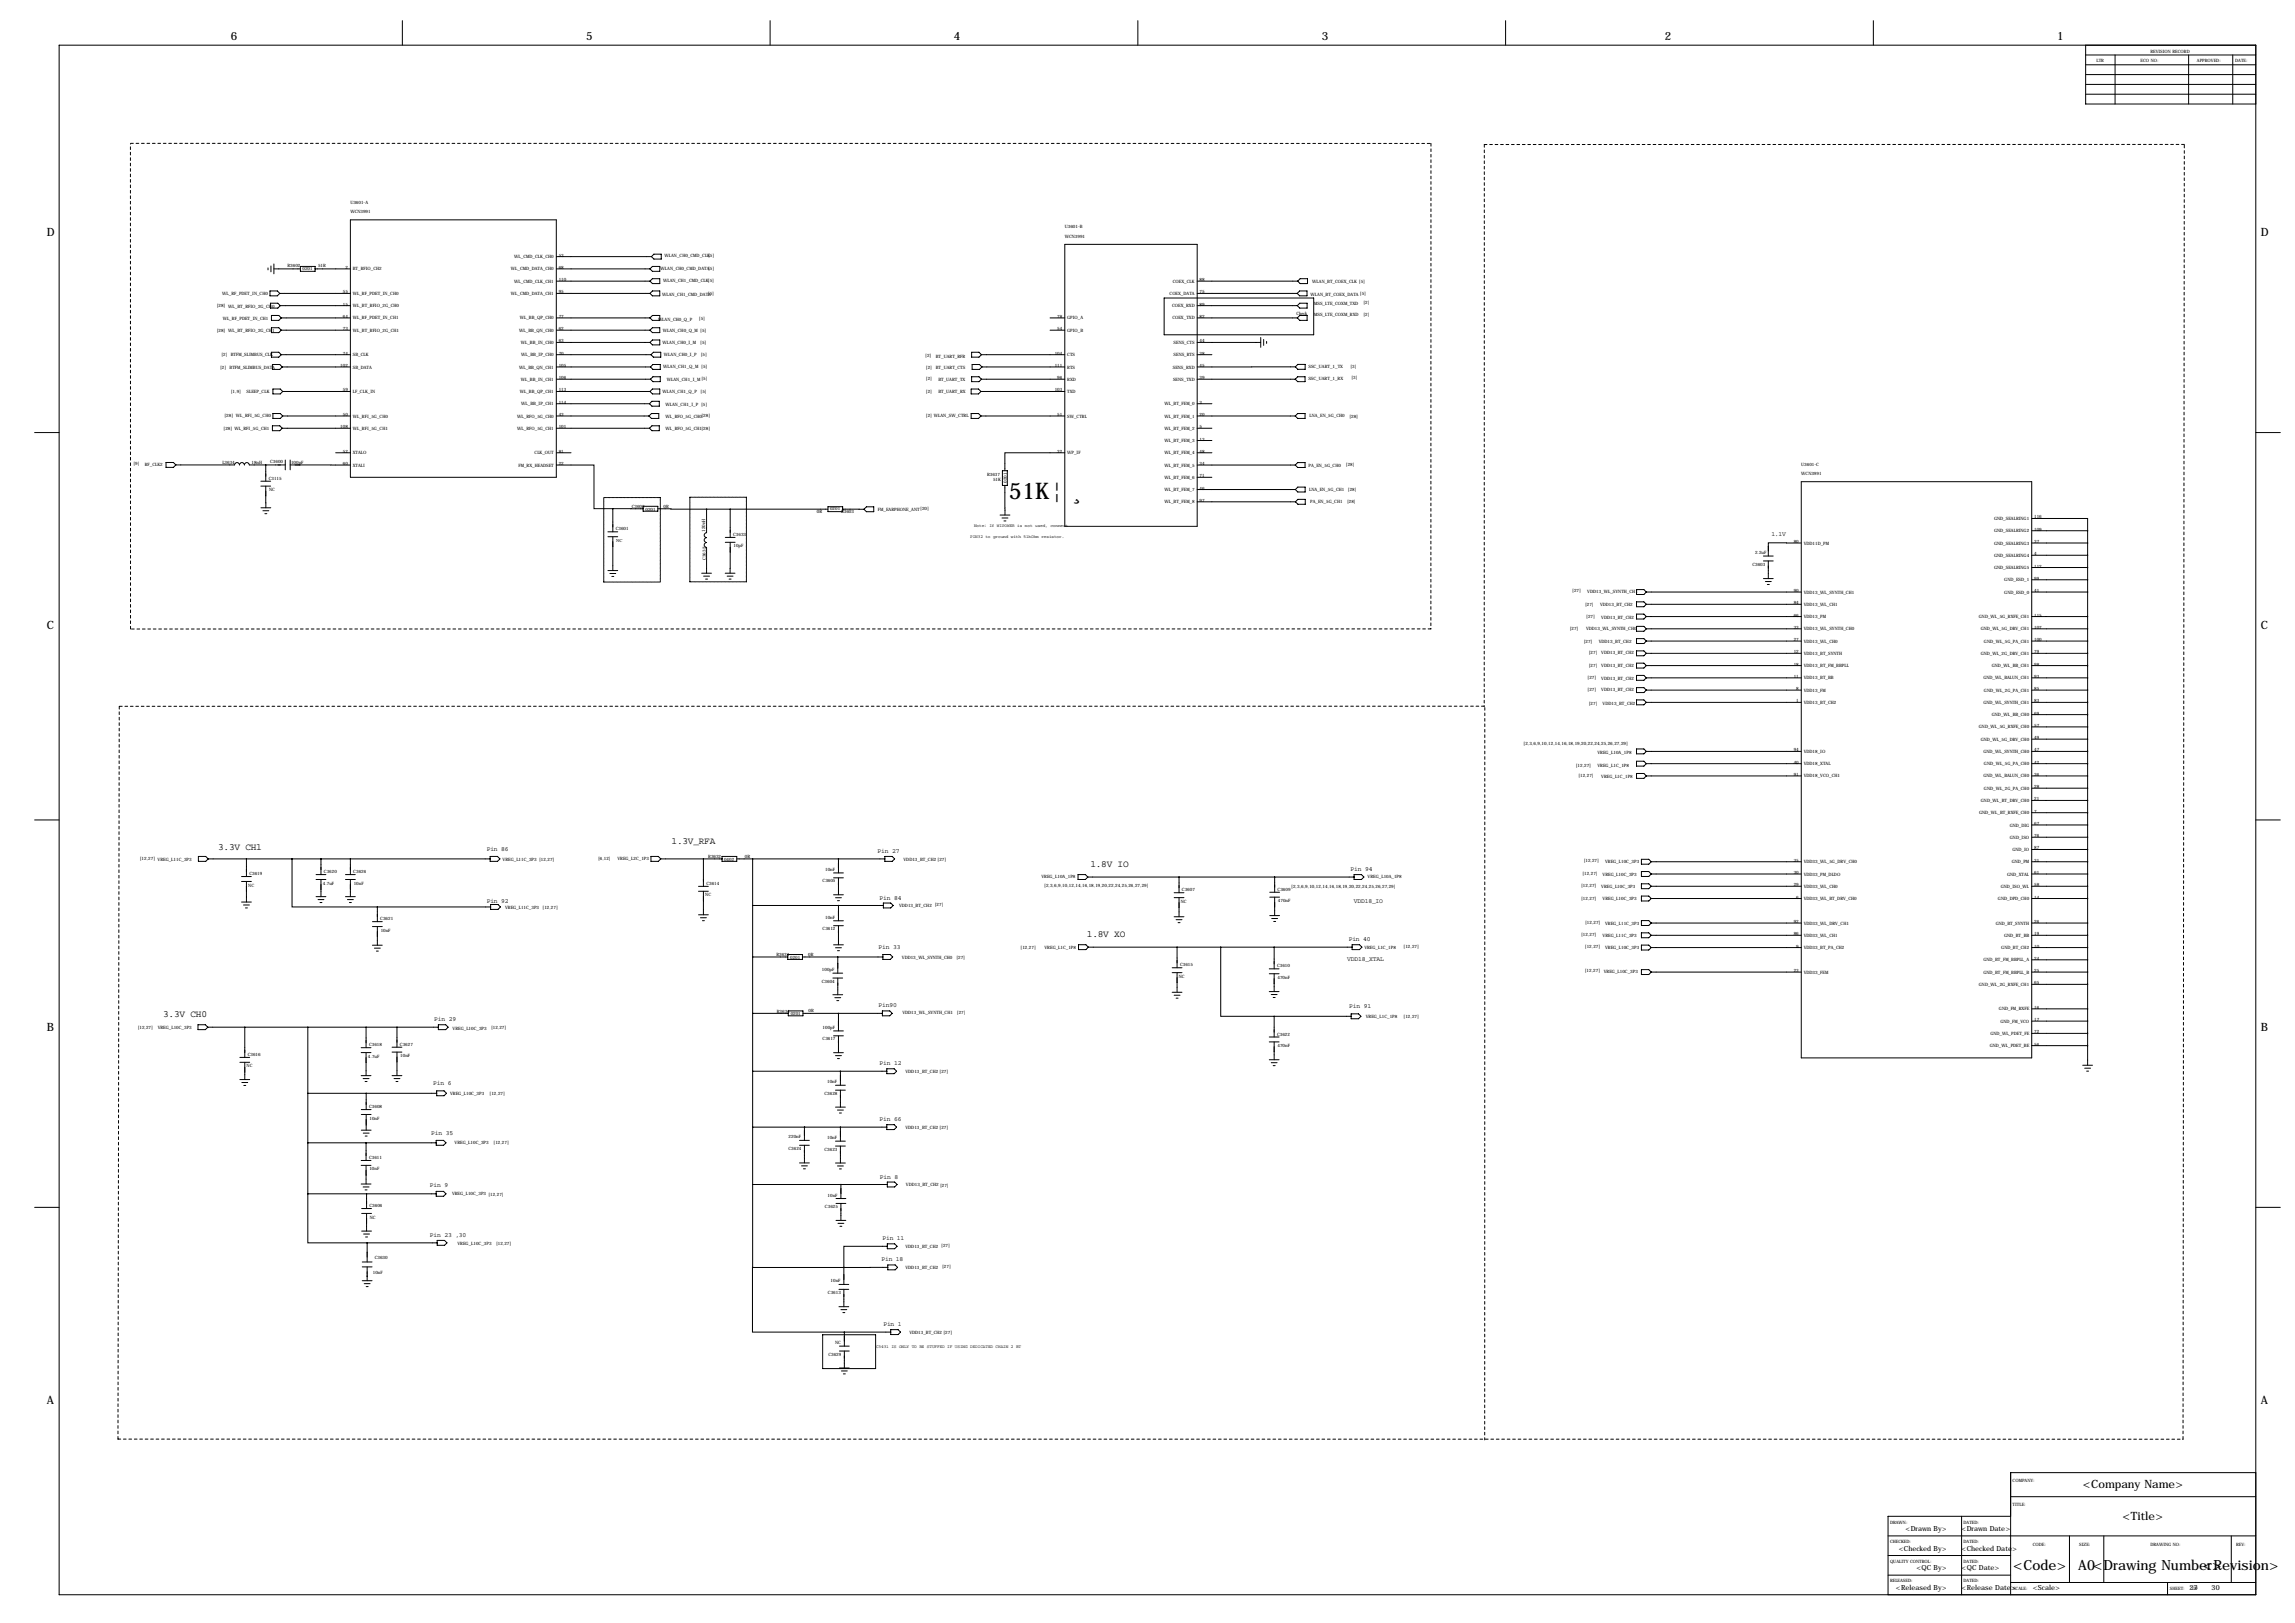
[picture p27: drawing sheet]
<svg xmlns="http://www.w3.org/2000/svg" width="1189mm" height="841mm" viewBox="0 0 1189 841" stroke-linecap="round" stroke-linejoin="round" font-family="sans-serif">
<defs><g id="words">
<text font-size="11.9" x="523" y="259">51K¦¸</text>
<g font-size="7.3">
<text x="1043" y="813">&lt;Code&gt;</text>
<text x="1077" y="813">A0&lt;Drawing Number&gt;</text>
<text x="1141" y="813">&lt;Revision&gt;</text>
</g>
<g font-size="5.9">
<text x="120" y="21">6</text>
<text x="304" y="21">5</text>
<text x="494" y="21">4</text>
<text x="685" y="21">3</text>
<text x="862" y="21">2</text>
<text x="1066" y="21">1</text>
<text x="24" y="122">D</text>
<text x="1171" y="122">D</text>
<text x="24" y="326">C</text>
<text x="1171" y="326">C</text>
<text x="24" y="534">B</text>
<text x="1171" y="534">B</text>
<text x="24" y="727">A</text>
<text x="1171" y="727">A</text>
<text x="1079" y="771">&lt;Company Name&gt;</text>
<text x="1099" y="787">&lt;Title&gt;</text>
</g>
<g font-size="4.9">
<text x="348" y="437">1.3V_RFA</text>
<text x="113" y="440">3.3V CH1</text>
<text x="565" y="449">1.8V IO</text>
<text x="563" y="485">1.8V XO</text>
<text x="85" y="527">3.3V CH0</text>
</g>
<g font-size="3.6">
<text x="987" y="793">&lt;Drawn By&gt;</text>
<text x="1016" y="793">&lt;Drawn Date&gt;</text>
<text x="984" y="803">&lt;Checked By&gt;</text>
<text x="1016" y="803">&lt;Checked Date&gt;</text>
<text x="993" y="813">&lt;QC By&gt;</text>
<text x="1016" y="813">&lt;QC Date&gt;</text>
<text x="982" y="824">&lt;Released By&gt;</text>
<text x="1016" y="824">&lt;Release Date&gt;</text>
<text x="1053" y="824">&lt;Scale&gt;</text>
<text x="1134" y="824">27</text>
<text x="1146" y="824">30</text>
</g>
<g font-size="3.3">
<text x="918" y="278">1.1V</text>
<text x="252" y="441">Pin 86</text>
<text x="455" y="442">Pin 27</text>
<text x="700" y="451">Pin 94</text>
<text x="252" y="467">Pin 92</text>
<text x="456" y="466">Pin 84</text>
<text x="701" y="468">VDD18_IO</text>
<text x="455" y="492">Pin 33</text>
<text x="699" y="487">Pin 40</text>
<text x="698" y="498">VDD18_XTAL</text>
<text x="455" y="522">Pin90</text>
<text x="699" y="522">Pin 91</text>
<text x="225" y="529">Pin 29</text>
<text x="456" y="552">Pin 12</text>
<text x="224" y="562">Pin 6</text>
<text x="456" y="581">Pin 66</text>
<text x="223" y="588">Pin 35</text>
<text x="456" y="610">Pin 8</text>
<text x="223" y="615">Pin 9</text>
<text x="223" y="641">Pin 23 ,30</text>
<text x="457" y="642">Pin 11</text>
<text x="457" y="653">Pin 18</text>
<text x="458" y="687">Pin 1</text>
</g>
<g font-size="2.3">
<text x="1114" y="27">REVISION RECORD</text>
<text x="1086" y="32">LTR</text>
<text x="1109" y="32">ECO NO:</text>
<text x="1138" y="32">APPROVED:</text>
<text x="1158" y="32">DATE:</text>
<text x="182" y="105">U3601-A</text>
<text x="182" y="111">WCN3991</text>
<text x="552" y="118">U3601-B</text>
<text x="552" y="123">WCN3991</text>
<text x="266" y="134">WL_CMD_CLK_CH0</text>
<text x="289" y="133">53</text>
<text x="344" y="133">WLAN_CH0_CMD_CLK</text>
<text x="367" y="133">[5]</text>
<text x="149" y="138">R3602</text>
<text x="157" y="140">0201</text>
<text x="165" y="139">51R</text>
<text x="179" y="139">2</text>
<text x="183" y="140">BT_RFIO_CH2</text>
<text x="265" y="140">WL_CMD_DATA_CH0</text>
<text x="289" y="139">68</text>
<text x="342" y="140">WLAN_CH0_CMD_DATA[5]</text>
<text x="266" y="146">WL_CMD_CLK_CH1</text>
<text x="289" y="146">110</text>
<text x="344" y="146">WLAN_CH1_CMD_CLK[5]</text>
<text x="608" y="146">COEX_CLK</text>
<text x="621" y="146">88</text>
<text x="680" y="147">WLAN_BT_COEX_CLK [5]</text>
<text x="115" y="153">WL_RF_PDET_IN_CH0</text>
<text x="178" y="152">55</text>
<text x="183" y="153">WL_RF_PDET_IN_CH0</text>
<text x="265" y="153">WL_CMD_DATA_CH1</text>
<text x="289" y="152">95</text>
<text x="343" y="153">WLAN_CH1_CMD_DATA</text>
<text x="367" y="153">[5]</text>
<text x="606" y="153">COEX_DATA</text>
<text x="621" y="152">75</text>
<text x="679" y="153">WLAN_BT_COEX_DATA [5]</text>
<text x="112" y="159">[28] WL_BT_RFIO_2G_CH0</text>
<text x="178" y="158">15</text>
<text x="183" y="159">WL_BT_RFIO_2G_CH0</text>
<text x="607" y="159">COEX_RXD</text>
<text x="621" y="158">89</text>
<text x="681" y="158">MSS_LTE_COXM_TXD</text>
<text x="706" y="158">[2]</text>
<text x="115" y="166">WL_RF_PDET_IN_CH1</text>
<text x="178" y="165">64</text>
<text x="183" y="165">WL_RF_PDET_IN_CH1</text>
<text x="269" y="165">WL_BB_QP_CH0</text>
<text x="289" y="165">77</text>
<text x="341" y="166">WLAN_CH0_Q_P</text>
<text x="362" y="166">[5]</text>
<text x="548" y="165">78</text>
<text x="553" y="165">GPIO_A</text>
<text x="607" y="165">COEX_TXD</text>
<text x="621" y="165">82</text>
<text x="672" y="163">Check</text>
<text x="681" y="164">MSS_LTE_COXM_RXD</text>
<text x="706" y="164">[2]</text>
<text x="112" y="172">[28] WL_BT_RFIO_2G_CH1</text>
<text x="178" y="171">73</text>
<text x="183" y="172">WL_BT_RFIO_2G_CH1</text>
<text x="269" y="172">WL_BB_QN_CH0</text>
<text x="289" y="171">62</text>
<text x="343" y="172">WLAN_CH0_Q_M [5]</text>
<text x="548" y="171">54</text>
<text x="553" y="172">GPIO_B</text>
<text x="270" y="178">WL_BB_IN_CH0</text>
<text x="289" y="177">63</text>
<text x="343" y="178">WLAN_CH0_I_M</text>
<text x="363" y="178">[5]</text>
<text x="608" y="178">SENS_CTS</text>
<text x="621" y="177">44</text>
<text x="115" y="185">[2]</text>
<text x="120" y="185">BTFM_SLIMBUS_CLK</text>
<text x="178" y="184">74</text>
<text x="183" y="185">SB_CLK</text>
<text x="270" y="185">WL_BB_IP_CH0</text>
<text x="289" y="184">70</text>
<text x="344" y="184">WLAN_CH0_I_P</text>
<text x="363" y="184">[5]</text>
<text x="479" y="185">[2]</text>
<text x="485" y="185">BT_UART_RFR</text>
<text x="546" y="184">104</text>
<text x="553" y="185">CTS</text>
<text x="608" y="185">SENS_RTS</text>
<text x="621" y="184">38</text>
<text x="114" y="191">[2]</text>
<text x="119" y="191">BTFM_SLIMBUS_DATA</text>
<text x="176" y="190">102</text>
<text x="183" y="191">SB_DATA</text>
<text x="269" y="191">WL_BB_QN_CH1</text>
<text x="289" y="190">105</text>
<text x="344" y="191">WLAN_CH1_Q_M [5]</text>
<text x="480" y="191">[2]</text>
<text x="485" y="191">BT_UART_CTS</text>
<text x="546" y="190">111</text>
<text x="553" y="191">RTS</text>
<text x="608" y="191">SENS_RXD</text>
<text x="621" y="190">45</text>
<text x="678" y="190">SSC_UART_1_TX</text>
<text x="700" y="190">[3]</text>
<text x="270" y="197">WL_BB_IN_CH1</text>
<text x="289" y="196">106</text>
<text x="345" y="197">WLAN_CH1_I_M[5]</text>
<text x="480" y="197">[2]</text>
<text x="486" y="197">BT_UART_TX</text>
<text x="548" y="196">96</text>
<text x="553" y="197">RXD</text>
<text x="608" y="197">SENS_TXD</text>
<text x="621" y="196">39</text>
<text x="678" y="197">SSC_UART_1_RX</text>
<text x="700" y="197">[3]</text>
<text x="120" y="203">[1,9]</text>
<text x="128" y="203">SLEEP_CLK</text>
<text x="178" y="203">59</text>
<text x="183" y="204">LF_CLK_IN</text>
<text x="269" y="204">WL_BB_QP_CH1</text>
<text x="289" y="203">113</text>
<text x="343" y="204">WLAN_CH1_Q_P</text>
<text x="363" y="204">[5]</text>
<text x="480" y="203">[2]</text>
<text x="486" y="204">BT_UART_RX</text>
<text x="546" y="203">103</text>
<text x="553" y="204">TXD</text>
<text x="270" y="210">WL_BB_IP_CH1</text>
<text x="289" y="209">114</text>
<text x="603" y="210">WL_BT_FEM_0</text>
<text x="621" y="209">3</text>
<text x="116" y="216">[28] WL_RFI_5G_CH0</text>
<text x="178" y="215">50</text>
<text x="289" y="215">43</text>
<text x="345" y="210">WLAN_CH1_I_P [5]</text>
<text x="480" y="216">[2] WLAN_SW_CTRL</text>
<text x="548" y="215">51</text>
<text x="621" y="215">20</text>
<text x="176" y="222">108</text>
<text x="183" y="216">WL_RFI_5G_CH0</text>
<text x="268" y="216">WL_RFO_5G_CH0</text>
<text x="289" y="222">101</text>
<text x="345" y="216">WL_RFO_5G_CH0[28]</text>
<text x="553" y="216">SW_CTRL</text>
<text x="603" y="216">WL_BT_FEM_1</text>
<text x="621" y="222">5</text>
<text x="678" y="216">LNA_EN_5G_CH0</text>
<text x="699" y="216">[28]</text>
<text x="116" y="223">[28] WL_RFI_5G_CH1</text>
<text x="183" y="223">WL_RFI_5G_CH1</text>
<text x="268" y="223">WL_RFO_5G_CH1</text>
<text x="345" y="223">WL_RFO_5G_CH1[28]</text>
<text x="603" y="223">WL_BT_FEM_2</text>
<text x="603" y="229">WL_BT_FEM_3</text>
<text x="621" y="228">13</text>
<text x="140" y="240">C3600</text>
<text x="178" y="235">52</text>
<text x="183" y="235">XTALO</text>
<text x="277" y="235">CLK_OUT</text>
<text x="289" y="235">81</text>
<text x="548" y="235">32</text>
<text x="553" y="235">WP_IF</text>
<text x="603" y="235">WL_BT_FEM_4</text>
<text x="621" y="235">48</text>
<text x="69" y="241">[9]</text>
<text x="75" y="241">RF_CLK2</text>
<text x="115" y="240">L3634</text>
<text x="130" y="240">18nH</text>
<text x="151" y="240">100pF</text>
<text x="178" y="241">60</text>
<text x="183" y="242">XTALI</text>
<text x="269" y="242">FM_RX_HEADSET</text>
<text x="289" y="241">22</text>
<text x="603" y="242">WL_BT_FEM_5</text>
<text x="621" y="241">34</text>
<text x="678" y="242">PA_EN_5G_CH0</text>
<text x="697" y="241">[28]</text>
<text x="933" y="241">U3601-C</text>
<text x="139" y="248">C3115</text>
<text x="511" y="246">R3637</text>
<text x="514" y="249">51K</text>
<text x="522" y="250" transform="rotate(-90 522 250)">0201</text>
<text x="603" y="248">WL_BT_FEM_6</text>
<text x="621" y="247">71</text>
<text x="933" y="246">WCN3991</text>
<text x="139" y="254">NC</text>
<text x="603" y="254">WL_BT_FEM_7</text>
<text x="621" y="254">46</text>
<text x="678" y="254">LNA_EN_5G_CH1</text>
<text x="698" y="254">[28]</text>
<text x="327" y="263">C3602</text>
<text x="344" y="263">0R</text>
<text x="603" y="261">WL_BT_FEM_8</text>
<text x="621" y="260">97</text>
<text x="679" y="261">PA_EN_5G_CH1</text>
<text x="698" y="261">[28]</text>
<text x="334" y="265">0201</text>
<text x="423" y="266">0R</text>
<text x="430" y="264">0201</text>
<text x="436" y="266">R3603</text>
<text x="455" y="265">FM_EARPHONE_ANT[20]</text>
<text x="1033" y="269">GND_SEALRING1</text>
<text x="1054" y="269">116</text>
<text x="319" y="275">C3601</text>
<text x="365" y="275" transform="rotate(-90 365 275)">120nH</text>
<text x="505" y="273">Note: If WIPOWER is not used, connect</text>
<text x="1033" y="276">GND_SEALRING2</text>
<text x="1054" y="275">109</text>
<text x="319" y="281">NC</text>
<text x="380" y="278">C3633</text>
<text x="503" y="278">PIN32 to ground with 51kOhm resistor.</text>
<text x="929" y="281">80</text>
<text x="1054" y="281">37</text>
<text x="380" y="284">10pF</text>
<text x="909" y="287">2.2uF</text>
<text x="934" y="282">VDD11D_PM</text>
<text x="1033" y="282">GND_SEALRING3</text>
<text x="1054" y="288">4</text>
<text x="366" y="290" transform="rotate(-90 366 290)">C3632</text>
<text x="908" y="293">C3603</text>
<text x="1033" y="288">GND_SEALRING4</text>
<text x="1054" y="294">112</text>
<text x="1033" y="295">GND_SEALRING5</text>
<text x="1038" y="301">GND_ESD_1</text>
<text x="1054" y="300">99</text>
<text x="814" y="307">[27]</text>
<text x="822" y="307">VDD13_WL_SYNTH_CH1</text>
<text x="929" y="307">90</text>
<text x="934" y="307">VDD13_WL_SYNTH_CH1</text>
<text x="1038" y="307">GND_ESD_0</text>
<text x="1054" y="307">41</text>
<text x="821" y="314">[27]</text>
<text x="829" y="314">VDD13_BT_CH2</text>
<text x="929" y="313">84</text>
<text x="934" y="314">VDD13_WL_CH1</text>
<text x="822" y="320">[27]</text>
<text x="830" y="320">VDD13_BT_CH2</text>
<text x="929" y="319">66</text>
<text x="934" y="320">VDD13_PM</text>
<text x="1025" y="320">GND_WL_5G_RXFE_CH1</text>
<text x="1054" y="319">115</text>
<text x="813" y="326">[27]</text>
<text x="822" y="326">VDD13_WL_SYNTH_CH0</text>
<text x="929" y="326">33</text>
<text x="934" y="327">VDD13_WL_SYNTH_CH0</text>
<text x="1026" y="327">GND_WL_5G_DRV_CH1</text>
<text x="1054" y="326">107</text>
<text x="820" y="333">[27]</text>
<text x="828" y="333">VDD13_BT_CH2</text>
<text x="929" y="332">27</text>
<text x="934" y="333">VDD13_WL_CH0</text>
<text x="1028" y="333">GND_WL_5G_PA_CH1</text>
<text x="1054" y="332">100</text>
<text x="823" y="338">[27]</text>
<text x="830" y="339">VDD13_BT_CH2</text>
<text x="929" y="338">12</text>
<text x="934" y="339">VDD13_BT_SYNTH</text>
<text x="1026" y="339">GND_WL_2G_DRV_CH1</text>
<text x="1054" y="338">79</text>
<text x="823" y="345">[27]</text>
<text x="830" y="346">VDD13_BT_CH2</text>
<text x="929" y="345">18</text>
<text x="934" y="346">VDD13_BT_FM_BBPLL</text>
<text x="1032" y="346">GND_WL_BB_CH1</text>
<text x="1054" y="345">98</text>
<text x="822" y="352">[27]</text>
<text x="830" y="352">VDD13_BT_CH2</text>
<text x="929" y="351">11</text>
<text x="934" y="352">VDD13_BT_BB</text>
<text x="1027" y="352">GND_WL_BALUN_CH1</text>
<text x="1054" y="351">93</text>
<text x="822" y="358">[27]</text>
<text x="830" y="358">VDD13_BT_CH2</text>
<text x="931" y="357">8</text>
<text x="934" y="358">VDD13_FM</text>
<text x="1028" y="358">GND_WL_2G_PA_CH1</text>
<text x="1054" y="357">85</text>
<text x="823" y="365">[27]</text>
<text x="830" y="365">VDD13_BT_CH2</text>
<text x="931" y="364">1</text>
<text x="934" y="365">VDD13_BT_CH2</text>
<text x="1027" y="365">GND_WL_SYNTH_CH1</text>
<text x="1054" y="364">83</text>
<text x="1032" y="371">GND_WL_BB_CH0</text>
<text x="1054" y="370">69</text>
<text x="1025" y="377">GND_WL_5G_RXFE_CH0</text>
<text x="1054" y="377">57</text>
<text x="1026" y="384">GND_WL_5G_DRV_CH0</text>
<text x="1054" y="383">49</text>
<text x="789" y="386">[2,3,6,9,10,12,14,16,18,19,20,22,24,25,26,27,29]</text>
<text x="929" y="389">94</text>
<text x="1054" y="389">47</text>
<text x="828" y="390">VREG_L10A_1P8</text>
<text x="929" y="396">40</text>
<text x="934" y="390">VDD18_IO</text>
<text x="1027" y="390">GND_WL_SYNTH_CH0</text>
<text x="1054" y="396">42</text>
<text x="816" y="397">[12,27]</text>
<text x="828" y="397">VREG_L1C_1P8</text>
<text x="929" y="402">91</text>
<text x="934" y="396">VDD18_XTAL</text>
<text x="1028" y="396">GND_WL_5G_PA_CH0</text>
<text x="1054" y="402">36</text>
<text x="818" y="403">[12,27]</text>
<text x="830" y="403">VREG_L1C_1P8</text>
<text x="934" y="403">VDD18_VCO_CH1</text>
<text x="1027" y="403">GND_WL_BALUN_CH0</text>
<text x="1028" y="409">GND_WL_2G_PA_CH0</text>
<text x="1054" y="408">28</text>
<text x="1026" y="415">GND_WL_BT_DRV_CH0</text>
<text x="1054" y="415">21</text>
<text x="1025" y="422">GND_WL_BT_RXFE_CH0</text>
<text x="1054" y="421">7</text>
<text x="1041" y="428">GND_DIG</text>
<text x="1054" y="427">67</text>
<text x="1041" y="434">GND_ISO</text>
<text x="1054" y="434">76</text>
<text x="1043" y="441">GND_IO</text>
<text x="1054" y="440">87</text>
<text x="72" y="446">[12,27] VREG_L11C_3P3</text>
<text x="260" y="446">VREG_L11C_3P3 [12,27]</text>
<text x="310" y="445">[6,12]</text>
<text x="320" y="446">VREG_L2C_1P3</text>
<text x="367" y="444">R3632</text>
<text x="375" y="446">0402</text>
<text x="386" y="444">0R</text>
<text x="468" y="446">VDD13_BT_CH2 [27]</text>
<text x="820" y="446">[12,27]</text>
<text x="831" y="447">VREG_L10C_3P3</text>
<text x="929" y="446">35</text>
<text x="934" y="447">VDD33_WL_5G_DRV_CH0</text>
<text x="1042" y="447">GND_PM</text>
<text x="1054" y="446">31</text>
<text x="129" y="453">C3619</text>
<text x="168" y="452">C3620</text>
<text x="183" y="452">C3626</text>
<text x="427" y="451">10nF</text>
<text x="539" y="455">VREG_L10A_1P8</text>
<text x="708" y="455">VREG_L10A_1P8</text>
<text x="820" y="453">[12,27]</text>
<text x="830" y="454">VREG_L10C_3P3</text>
<text x="929" y="453">30</text>
<text x="934" y="454">VDD33_PM_DLDO</text>
<text x="1040" y="454">GND_XTAL</text>
<text x="1054" y="453">61</text>
<text x="129" y="459">NC</text>
<text x="167" y="458">4.7uF</text>
<text x="183" y="458">10nF</text>
<text x="366" y="458">C3614</text>
<text x="426" y="457">C3605</text>
<text x="541" y="459">[2,3,6,9,10,12,14,16,18,19,20,22,24,25,26,27,29]</text>
<text x="612" y="462">C3607</text>
<text x="662" y="461">C3609</text>
<text x="669" y="460">[2,3,6,9,10,12,14,16,18,19,20,22,24,25,26,27,29]</text>
<text x="819" y="460">[12,27]</text>
<text x="830" y="460">VREG_L10C_3P3</text>
<text x="929" y="459">29</text>
<text x="934" y="460">VDD33_WL_CH0</text>
<text x="1036" y="460">GND_ISO_WL</text>
<text x="1054" y="459">58</text>
<text x="365" y="464">NC</text>
<text x="612" y="468">NC</text>
<text x="662" y="467">470nF</text>
<text x="819" y="466">[12,27]</text>
<text x="830" y="466">VREG_L10C_3P3</text>
<text x="931" y="465">6</text>
<text x="934" y="466">VDD33_WL_BT_DRV_CH0</text>
<text x="1035" y="466">GND_DPD_CH0</text>
<text x="1054" y="465">14</text>
<text x="262" y="471">VREG_L11C_3P3</text>
<text x="281" y="471">[12,27]</text>
<text x="466" y="470">VDD13_BT_CH2 [27]</text>
<text x="197" y="477">C3621</text>
<text x="427" y="476">10nF</text>
<text x="821" y="479">[12,27]</text>
<text x="831" y="479">VREG_L11C_3P3</text>
<text x="929" y="478">92</text>
<text x="934" y="479">VDD33_WL_DRV_CH1</text>
<text x="1034" y="479">GND_BT_SYNTH</text>
<text x="1054" y="478">26</text>
<text x="197" y="483">10nF</text>
<text x="426" y="482">C3612</text>
<text x="819" y="485">[12,27]</text>
<text x="830" y="486">VREG_L11C_3P3</text>
<text x="929" y="484">86</text>
<text x="934" y="485">VDD33_WL_CH1</text>
<text x="1038" y="485">GND_BT_BB</text>
<text x="1054" y="484">19</text>
<text x="529" y="491">[12,27]</text>
<text x="541" y="492">VREG_L1C_1P8</text>
<text x="707" y="492">VREG_L1C_1P8</text>
<text x="727" y="491">[12,27]</text>
<text x="821" y="491">[12,27]</text>
<text x="831" y="491">VREG_L10C_3P3</text>
<text x="931" y="491">9</text>
<text x="934" y="492">VDD33_BT_PA_CH2</text>
<text x="1037" y="492">GND_BT_CH2</text>
<text x="1054" y="491">10</text>
<text x="402" y="495">R3633</text>
<text x="409" y="497">0201</text>
<text x="419" y="495">0R</text>
<text x="467" y="497">VDD13_WL_SYNTH_CH0</text>
<text x="495" y="497">[27]</text>
<text x="1027" y="498">GND_BT_FM_BBPLL_A</text>
<text x="1054" y="497">24</text>
<text x="426" y="503">100pF</text>
<text x="611" y="501">C3615</text>
<text x="662" y="501">C3610</text>
<text x="821" y="504">[12,27]</text>
<text x="929" y="504">23</text>
<text x="1054" y="504">25</text>
<text x="426" y="509">C3604</text>
<text x="611" y="506">NC</text>
<text x="662" y="507">470nF</text>
<text x="831" y="504">VREG_L10C_3P3</text>
<text x="934" y="504">VDD33_FEM</text>
<text x="1027" y="504">GND_BT_FM_BBPLL_B</text>
<text x="1054" y="510">65</text>
<text x="1025" y="511">GND_WL_2G_RXFE_CH1</text>
<text x="402" y="525">R3634</text>
<text x="410" y="526">0201</text>
<text x="419" y="524">0R</text>
<text x="467" y="525">VDD13_WL_SYNTH_CH1</text>
<text x="496" y="525">[27]</text>
<text x="708" y="527">VREG_L1C_1P8</text>
<text x="727" y="527">[12,27]</text>
<text x="1036" y="523">GND_FM_RXFE</text>
<text x="1054" y="523">16</text>
<text x="71" y="533">[12,27]</text>
<text x="82" y="533">VREG_L10C_3P3</text>
<text x="234" y="533">VREG_L10C_3P3</text>
<text x="254" y="533">[12,27]</text>
<text x="426" y="533">100pF</text>
<text x="1036" y="530">GND_FM_VCO</text>
<text x="1054" y="529">17</text>
<text x="426" y="539">C3617</text>
<text x="662" y="536">C3622</text>
<text x="1031" y="536">GND_WL_PDET_FE</text>
<text x="1054" y="535">72</text>
<text x="191" y="542">C3618</text>
<text x="207" y="542">C3627</text>
<text x="662" y="542">470nF</text>
<text x="1031" y="542">GND_WL_PDET_BE</text>
<text x="1054" y="542">56</text>
<text x="128" y="547">C3616</text>
<text x="191" y="548">4.7uF</text>
<text x="207" y="548">10nF</text>
<text x="128" y="553">NC</text>
<text x="469" y="556">VDD13_BT_CH2 [27]</text>
<text x="428" y="561">10nF</text>
<text x="233" y="567">VREG_L10C_3P3</text>
<text x="254" y="567">[12,27]</text>
<text x="427" y="567">C3628</text>
<text x="191" y="574">C3608</text>
<text x="191" y="580">10nF</text>
<text x="469" y="585">VDD13_BT_CH2 [27]</text>
<text x="235" y="593">VREG_L10C_3P3</text>
<text x="256" y="593">[12,27]</text>
<text x="409" y="590">220nF</text>
<text x="428" y="590">10nF</text>
<text x="408" y="596">C3624</text>
<text x="427" y="596">C3623</text>
<text x="191" y="600">C3611</text>
<text x="191" y="606">10nF</text>
<text x="469" y="615">VDD13_BT_CH2 [27]</text>
<text x="234" y="619">VREG_L10C_3P3 [12,27]</text>
<text x="429" y="620">10nF</text>
<text x="191" y="625">C3606</text>
<text x="427" y="626">C3625</text>
<text x="192" y="631">NC</text>
<text x="237" y="645">VREG_L10C_3P3</text>
<text x="257" y="645">[12,27]</text>
<text x="469" y="646">VDD13_BT_CH2 [27]</text>
<text x="194" y="652">C3630</text>
<text x="193" y="660">10nF</text>
<text x="469" y="657">VDD13_BT_CH2</text>
<text x="488" y="657">[27]</text>
<text x="430" y="664">10nF</text>
<text x="429" y="670">C3613</text>
<text x="471" y="691">VDD13_BT_CH2 [27]</text>
<text x="433" y="696">NC</text>
<text x="454" y="698">C3431 IS ONLY TO BE STUFFED IF USING DEDICATED CHAIN 2 BT</text>
<text x="429" y="702">C3629</text>
<text x="1043" y="768">COMPANY:</text>
<text x="1043" y="780">TITLE:</text>
<text x="979" y="789">DRAWN:</text>
<text x="1017" y="789">DATED:</text>
<text x="979" y="799">CHECKED:</text>
<text x="1017" y="799">DATED:</text>
<text x="1053" y="801">CODE:</text>
<text x="1077" y="801">SIZE:</text>
<text x="1114" y="801">DRAWING NO:</text>
<text x="1158" y="801">REV:</text>
<text x="979" y="810">QUALITY CONTROL:</text>
<text x="1017" y="810">DATED:</text>
<text x="979" y="820">RELEASED:</text>
<text x="1017" y="820">DATED:</text>
<text x="1043" y="823">SCALE:</text>
<text x="1124" y="823">SHEET:</text>
<text x="1136" y="823">OF</text>
</g>
</g></defs>
<g fill="none" stroke="#000" stroke-width=".52">
<path d="M208 11v12M399 11v12M589 11v12M780 11v12M970 11v12M31 23h1138v803h-1138zM1080 23v31h89M1080 39h89M1080 28h89M1080 34h89M1096 28v26M1134 28v26"/>
<path d="M1157 28v26M1080 44h89M1080 49h89M182 114h106v133h-106zM139 139v1M140 138v3M142 139h14M142 137v5M156 138h7v3h-7zM163 139h19M288 133h49M288 139h49"/>
<path d="M337 133l2-1h4v2h-4zM338 138h4v3h-4l-1-2zM552 127h68v146h-68zM140 151h4l1 1-1 1h-4zM140 157h4l1 1-1 2h-4zM145 152h37M145 158h37M288 146h49M288 152h49M337 152l1-1h4v2h-4zM338 144h4v3h-4l-1-1zM603 154h78v19h-78z"/>
<path d="M620 146h52M620 152h52M620 158h52M672 152l1-1h4v2h-4zM672 158l1-1h4v3h-4zM674 144h3v3h-3l-2-1zM141 163h3l2 2-2 1h-3zM141 170h3l2 1-2 1h-3zM146 165h36M146 171h36M288 165h49M288 177h49"/>
<path d="M288 171h49M337 171l1-1h4v2h-4zM338 163h4v3h-4l-1-1zM338 176h4v3h-4l-1-2zM544 165h8M544 171h8M620 165h52M620 177h33M653 175v5M655 176v3M656 177v1M672 165l1-2h4v3h-4z"/>
<path d="M141 182h3l2 2-2 1h-3zM141 189h4l1 1-1 1h-4zM146 184h36M146 190h36M288 184h49M288 190h49M288 196h49M337 190l1-1h4v2h-4zM337 196l1-1h4v3h-4zM337 184l1-2h4v3h-4zM503 182h4l1 2-1 1h-4zM503 195h4l1 1-1 2h-4z"/>
<path d="M504 189h3l2 1-2 1h-3zM508 184h44M508 196h44M509 190h43M620 184h8M620 196h51M671 196l1-1h4v3h-4zM671 190h-51M671 190l1-1h4v2h-4zM141 214h4l1 1-1 2h-4zM141 202h4l1 1-1 1h-4zM146 215h36"/>
<path d="M146 203h36M288 215h48M288 203h49M288 209h48M336 215l1-1h4v3h-4zM336 209l2-1h4v2h-4zM338 202h4v2h-4l-1-1zM503 214h4l1 1-1 2h-4zM503 202h4l1 1-1 1h-4zM508 215h44M508 203h44M620 215h51"/>
<path d="M620 209h8M671 215l1-1h4v3h-4zM18 224h13M86 240h4l1 1-1 1h-4zM141 221h4l1 1-1 1h-4zM146 222h36M148 238v5M150 238v5M174 235h8M288 235h8M288 222h48M336 222l2-1h4v2h-4z"/>
<path d="M552 235h-31v9M620 235h8M620 222h8M620 228h8M1169 224h12M91 241h31a1.3 1.3 0 0 1 1-1 1.3 1.3 0 0 1 1 1 1.3 1.3 0 0 1 1-1 1.3 1.3 0 0 1 2 1 1.3 1.3 0 0 1 1-1 1.3 1.3 0 0 1 1 1h19M135 249h5M135 252h5M138 252v11M138 241v8M150 241h32M288 241h20v22h9"/>
<path d="M519 244h3v7h-3zM521 251v16M620 241h51M620 247h8M620 260h51M620 254h51M671 241l1-1h4v2h-4zM671 254l1-2h4v3h-4zM672 259h4v2h-4l-1-1zM933 250h119v298h-119zM135 263h5M136 265h3"/>
<path d="M137 266h1M315 275h5M315 278h5M317 263l16 1M317 263v12M317 278v18M333 262h8v3h-8zM341 264h25M366 264v12a1.3 1.3 0 0 0-1 1 1.3 1.3 0 0 0 1 1 1.3 1.3 0 0 0-1 2 1.3 1.3 0 0 0 1 1 1.3 1.3 0 0 0-1 1 1.3 1.3 0 0 0 1 2v13M366 264h63M376 278h5M378 264v14"/>
<path d="M429 262h8v3h-8zM437 264h11M449 263h4v2h-4l-1-1zM518 267h5M519 268h3M520 270h1M1052 269h29v6M1052 275h29M1081 275v277M315 296h5M316 297h3M317 299h1"/>
<path d="M363 297h6M364 298h4M366 300h1M376 297h5M376 281h5M377 298h3M378 300h1M378 281v16M913 291h6M913 288h6M913 300h6M916 291v9"/>
<path d="M933 281h-17v7M1052 281h29M1052 288h29M1052 294h29M848 305h4l1 2-1 1h-4zM848 312h4l1 1-1 1h-4zM848 318h4l1 1-1 2h-4zM853 319h80M853 307h80M853 313h80M915 301h3M916 303h1"/>
<path d="M1052 319h29M1052 300h29M1052 307h29M848 324h4l1 2-1 1h-4zM848 331h4l1 1-1 1h-4zM848 337h4l1 1-1 2h-4zM853 338h80M853 332h80M853 326h80M1052 338h29M1052 332h29M1052 326h29"/>
<path d="M848 343h4l1 2-1 1h-4zM848 350h4l1 1-1 1h-4zM848 356h4l1 1-1 2h-4zM853 351h80M853 357h80M853 345h80M1052 351h29M1052 357h29M1052 345h29M848 363h4l1 1-1 1h-4zM853 364h80M1052 377h29"/>
<path d="M1052 370h29M1052 364h29M848 388h4l1 1-1 1h-4zM848 394h4l1 2-1 1h-4zM853 389h80M853 396h80M1052 383h29M1052 389h29M1052 396h29M848 401h4l1 1-1 1h-4zM853 402h80M1052 415h29"/>
<path d="M1052 402h29M1052 408h29M18 425h13M1052 421h29M1052 434h29M1052 427h29M1169 425h12M103 444h4l1 1-1 1h-4zM108 445h146M125 454h5M125 457h5M128 445v9"/>
<path d="M128 457v10M151 445v25h44M164 453h5M164 456h5M166 445v8M166 456v8M179 453h5M179 456h5M182 445v8M182 456v8M254 444h4l1 1-1 1h-4zM337 444h4l1 1-1 1h-4z"/>
<path d="M342 445h32M362 459h5M364 445v14M374 444h8v2h-8zM382 445h76M390 445v212M432 455h5M432 452h5M434 445v7M434 455v8M458 444h4l1 1-1 1h-4zM558 453h4l2 1-2 2h-4z"/>
<path d="M564 454h137M611 454v8M660 454v8M701 453h4l2 1-2 2h-4zM850 451h4l1 2-1 1h-4zM850 445h4l1 1-1 2h-4zM850 458h4l1 1-1 1h-4zM855 446h78M855 453h78M855 459h78M1052 440h29M1052 446h29"/>
<path d="M1052 453h29M1052 459h29M125 467h5M126 469h3M127 470h1M164 464h5M165 466h3M166 467h1M179 464h5M180 466h3M181 467h1M193 477h5"/>
<path d="M193 480h5M195 470v7M195 480v10M195 470h59M254 469h4l1 1-1 1h-4zM362 462h5M362 474h5M363 475h3M364 477h1M364 462v12M390 469h68M432 479h5"/>
<path d="M432 477h5M432 463h5M433 465h3M434 467h1M434 469v8M434 479v10M458 468h3l2 1-2 1h-3zM608 462h5M608 465h5M608 475h5M609 476h3M610 478h1"/>
<path d="M611 465v10M658 462h5M658 465h5M658 474h5M659 476h3M660 477h1M660 465v9M850 477h4l1 1-1 1h-4zM850 464h4l1 1-1 2h-4zM855 478h78M855 465h78M1052 478h29"/>
<path d="M1052 465h29M193 490h5M194 491h3M195 493h1M390 496h18M408 494h8v3h-8zM416 496h41M432 489h5M433 491h3M434 492h1M434 496v8M457 494h4l1 2-1 1h-4z"/>
<path d="M559 489h4l1 2-1 1h-4zM564 491h136M610 491v10M632 491v35h28M660 491v11M700 489h4l2 2-2 1h-4zM850 483h4l1 1-1 2h-4zM850 490h4l1 1-1 1h-4zM855 491h78M855 484h78M1052 497h29M1052 491h29"/>
<path d="M1052 484h29M431 507h6M431 504h6M431 515h6M432 517h4M433 518h1M434 507v8M607 501h5M607 504h5M607 514h5M608 515h3M609 517h1"/>
<path d="M610 504v10M658 502h5M658 504h5M658 514h5M659 515h3M660 517h1M660 504v10M850 502h4l1 2-1 1h-4zM855 504h78M1052 504h29M1052 510h29M103 531h3l2 1-2 1h-3z"/>
<path d="M108 532h119M127 532v16M159 532v86M190 532v11M206 532v10M227 531h4l1 1-1 1h-4zM390 525h18M408 524h8v2h-8zM416 525h41M432 537h5M432 534h5M434 525v9"/>
<path d="M434 537v8M457 524h4l1 1-1 1h-4zM658 537h5M658 540h5M660 526v11M660 540v9M660 526h40M700 525h4l1 1-1 2h-4zM1052 523h29M1052 529h29M1052 535h29M124 548h5"/>
<path d="M124 550h5M124 559h5M127 550v9M187 543h5M187 545h5M187 557h5M188 559h3M190 545v12M203 542h5M203 545h5M203 557h5M204 559h3"/>
<path d="M206 545v12M390 555h69M432 545h5M433 547h3M434 548h1M435 555v7M459 554h4l1 1-1 1h-4zM658 549h5M659 550h3M660 552h1M1052 542h29M1079 552h5"/>
<path d="M1080 553h3M1081 555h1M125 561h3M126 562h1M159 566h67M187 575h5M187 577h5M189 560h1M190 566v9M190 577v8M205 560h1M226 565h4l1 1-1 2h-4z"/>
<path d="M433 565h5M433 562h5M433 573h5M434 575h3M435 577h1M435 565v8M159 592h67M187 585h5M188 587h3M189 588h1M190 592v9M226 591h4l1 1-1 1h-4z"/>
<path d="M390 584h69M414 593h5M414 591h5M417 593v9M417 584v7M433 594h5M433 591h5M435 584v7M435 594v8M459 583h4l1 1-1 1h-4zM159 618v26h31M159 618h67"/>
<path d="M187 601h5M187 604h5M187 613h5M188 615h3M189 616h1M190 604v9M190 618v8M226 617h4l1 1-1 2h-4zM390 614h70M414 602h5M415 604h3M416 605h1"/>
<path d="M433 602h5M434 604h3M435 605h1M436 614v7M460 612h3l2 2-2 1h-3zM18 625h13M187 626h5M187 629h5M187 638h5M188 639h3M190 629v9M433 623h5"/>
<path d="M433 621h5M433 632h5M434 634h3M435 635h1M436 623v9M1169 625h12M188 656h5M188 654h5M189 641h1M190 644v10M190 656v7M190 644h36"/>
<path d="M226 642h4l2 2-2 1h-4zM390 657v33h47M390 657h47M437 657h.1M437 657v8M460 646h-23v11M460 644h3l2 2-2 1h-3zM460 656l-23 1M460 655h4l1 1-1 2h-4zM188 663h5M189 665h3M190 666h1"/>
<path d="M435 668h5M435 665h5M435 677h5M436 678h3M437 680h1M437 668v9M426 691h28v18h-28zM435 700h5M435 697h5M437 690v7M437 700v9M437 690h24"/>
<path d="M461 689h4l1 1-1 1h-4zM435 709h5M436 710h3M437 712h1M1042 775h127M1169 763h-127v63M978 796h191M1016 785v41M1042 785h-64v41M1072 796v24M1090 796v24M1156 796v24"/>
<path d="M978 806h64M978 816h64M1042 820h127M1123 820v6"/>
</g>
<path d="M68 74h673M741 74v252M769 75v291M1132 75h-363M68 326v-251M741 326h-673M62 366l-1 379M769 366h-707M769 367v379M61 745h1070M1131 745l1-670" fill="none" stroke="#000" stroke-width=".52" stroke-dasharray="1.4 1.4"/>
<path d="M313 258h29M342 258v43M357 258h30M387 258v43M313 301v-43M342 301h-29M357 301v-43M387 301h-30" fill="none" stroke="#000" stroke-width=".52" stroke-dasharray=".4 .4"/>
<path d="M181 445a.5 .5 0 0 0 1 0 .5 .5 0 0 0-1 0zM195 470a.5 .5 0 0 0 1 0 .5 .5 0 0 0-1 0z" fill="#000" stroke="#000" stroke-width=".63"/>
<use href="#words"/>
</svg>
